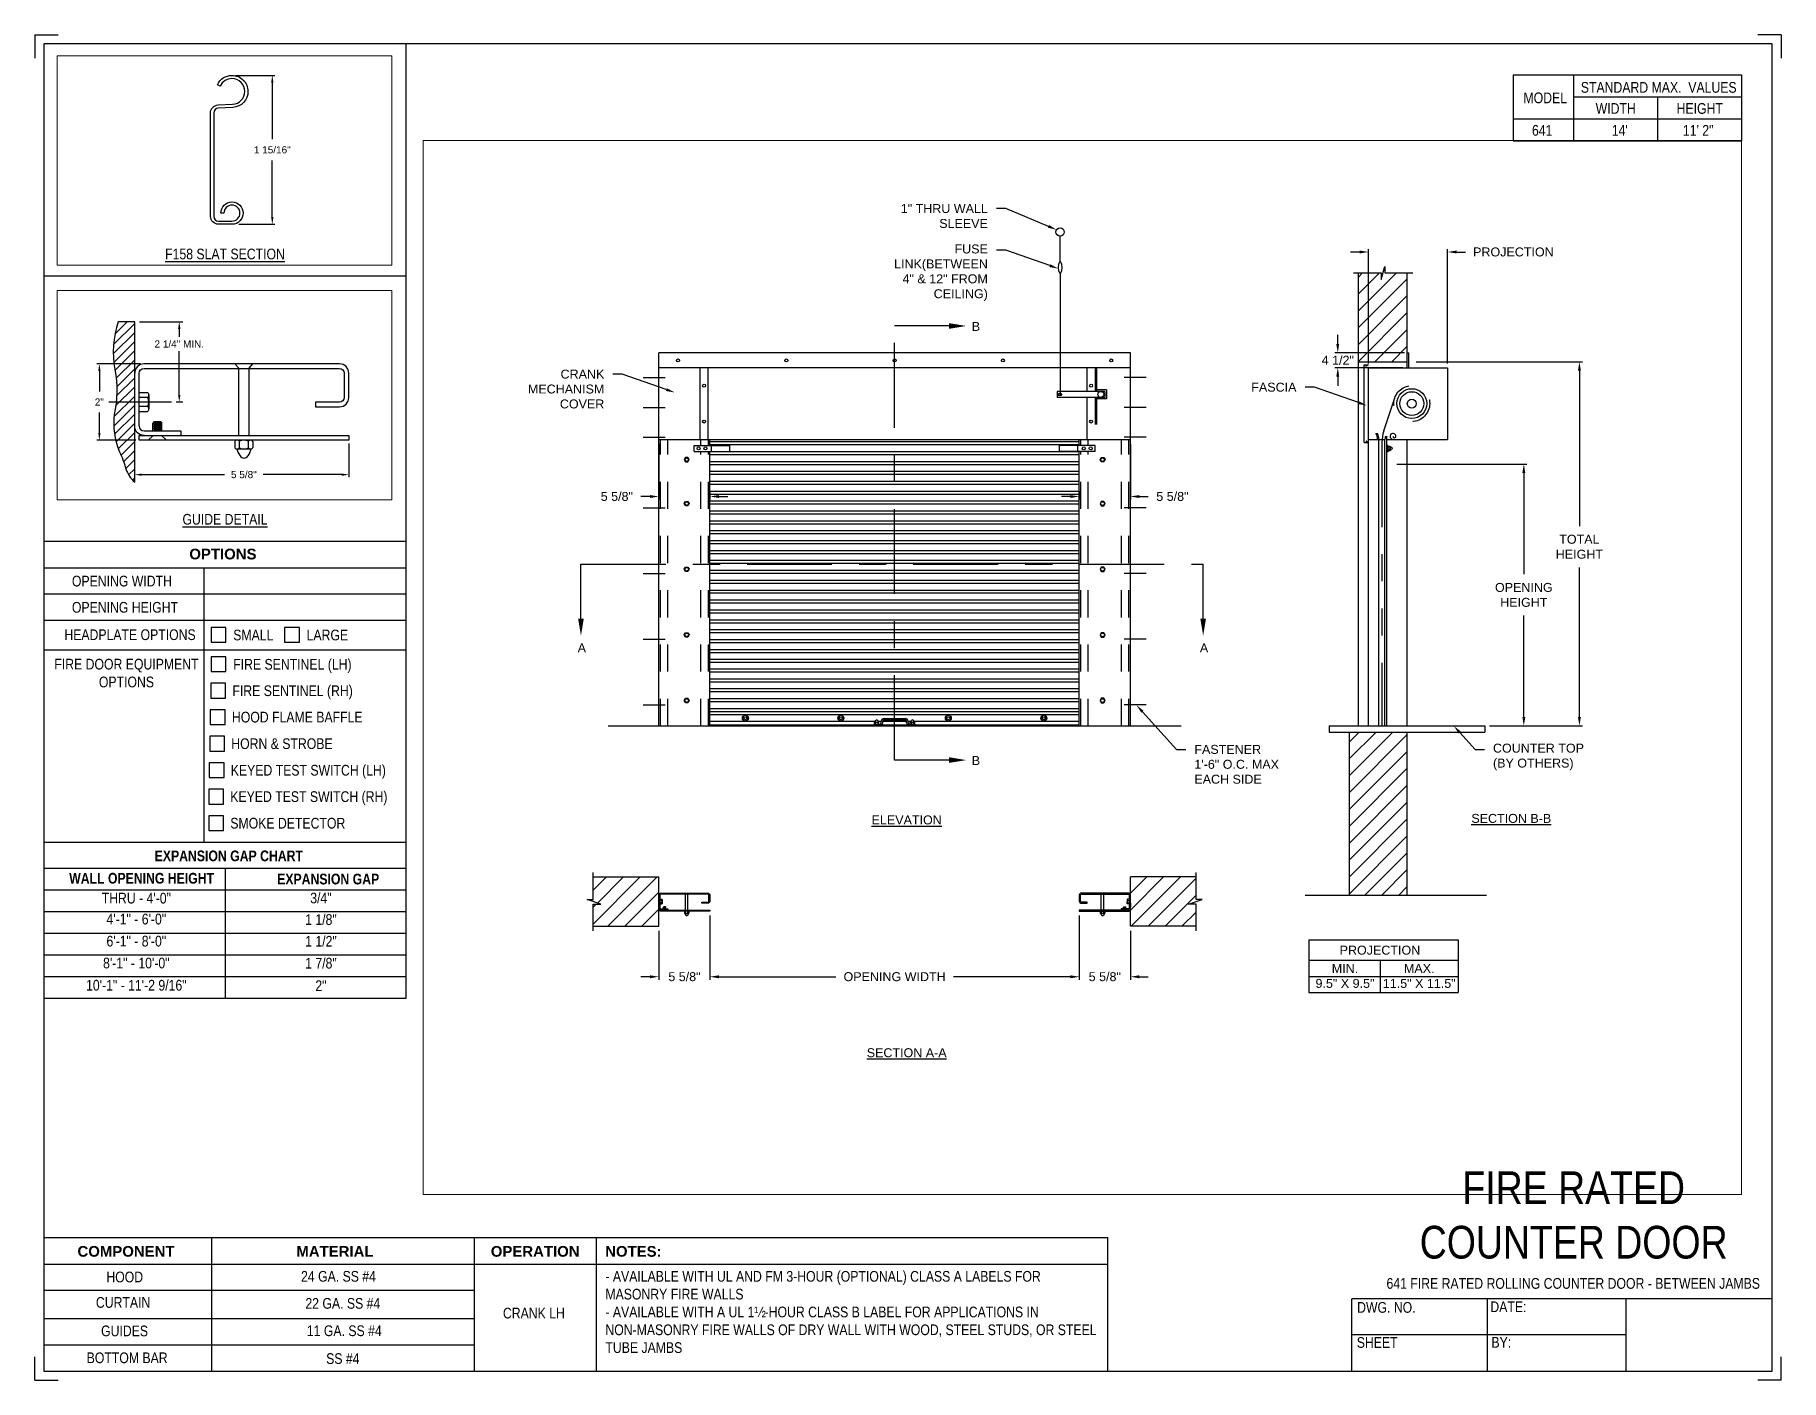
# Paper-space layout '641 CRANK LH' of a CAD drawing. Header units: inches. Extents: x 0.1 to 10.9, y 0.1 to 8.4.
# The model-space entities are those that its viewports show. They can reach past a viewport. Long polylines and large blocks are cut down to what shows.
import ezdxf
from ezdxf import colors
from ezdxf.entities.mleader import LeaderData, LeaderLine
from ezdxf.enums import TextEntityAlignment as Align
from ezdxf.math import Vec2, Vec3

# ---------------------------------------------------------------- set-up
doc = ezdxf.new("R2010")
doc.units = ezdxf.units.IN
doc.header["$LTSCALE"] = 0.25
doc.header["$MEASUREMENT"] = 0
for name, pattern in [('CENTER', [2, 1.25, -0.25, 0.25, -0.25]), ('CENTER2', [1.125, 0.75, -0.125, 0.125, -0.125]), ('HIDDEN', [0.375, 0.25, -0.125]), ('HIDDEN2', [0.1875, 0.125, -0.0625]), ('PHANTOM', [2.5, 1.25, -0.25, 0.25, -0.25, 0.25, -0.25])]:
    doc.linetypes.add(name, pattern=pattern)
for name, color, linetype in [('ANNOTATIONS', 1, 'Continuous'), ('CRANK - LH', 7, 'Continuous'), ('DETAILS', 4, 'Continuous'), ('SECTION CUTS', 6, 'CENTER'), ('TITLE BLOCK', 7, 'Continuous')]:
    doc.layers.add(name, color=color, linetype=linetype)
doc.styles.add('ARIAL', font='arial.ttf', dxfattribs={"height": 0.09375})
doc.styles.add('CADdetails-DIMENSIONS', font='ARIALN.TTF', dxfattribs={"height": 2.38})
doc.styles.get("Standard").update_dxf_attribs({"font": 'romans.shx'})
doc.dimstyles.new('STANDARD$0', dxfattribs={"dimtxt": 0.09375, "dimasz": 0.09375, "dimexe": 0.03125, "dimexo": 0.046875, "dimgap": 0.09, "dimtad": 0, "dimtih": 1, "dimtoh": 1, "dimdec": 4, "dimzin": 0, "dimdsep": 46, "dimtxsty": 'ARIAL', "dimcen": 0.09, "dimadec": 0, "dimazin": 0, "dimtfac": 1, "dimtdec": 4, "dimtofl": 0, "dimtmove": 0, "dimatfit": 1, "dimfxl": 1, "dimtolj": 1, "dimtzin": 0, "dimarcsym": 0})
pattern_1 = [(45, (21.99535, -17.34099), (-0.08838835, 0.08838835), [])]

psp = doc.layouts.new('641 CRANK LH')

# ---------------------------------------------------------------- texts
at = {"layer": 'TITLE BLOCK', "style": 'CADdetails-DIMENSIONS'}
for s, height, p in [('THRU - 4\'-0"', 0.06641, (0.697, 3.01)), ('3/4"', 0.0664, (1.844, 3.011)), ('4\'-1" - 6\'-0"', 0.06641, (0.697, 2.88)), ('1 1/8"', 0.0664, (1.844, 2.877)), ('6\'-1" - 8\'-0"', 0.06641, (0.697, 2.743)), ('1 1/2"', 0.0664, (1.844, 2.742)), ('8\'-1" - 10\'-0"', 0.06641, (0.697, 2.607)), ('1 7/8"', 0.0664, (1.844, 2.606)), ('10\'-1" - 11\'-2 9/16"', 0.06641, (0.697, 2.469)), ('2"', 0.0664, (1.844, 2.466))]:
    psp.add_text(s, height=height, dxfattribs=at).set_placement(p, align=Align.BOTTOM_CENTER)
at = {"layer": 'TITLE BLOCK', "attachment_point": 2, "style": 'CADdetails-DIMENSIONS'}
for s, width, insert, char_height in [('MODEL', 0.28815, (9.45, 8.068), 0.0664), ('STANDARD MAX.  VALUES', 1.75949, (10.155, 8.133), 0.06641), ('WIDTH', 0.42908, (9.888, 8.002), 0.0664), ('HEIGHT', 0.42908, (10.41, 8.002), 0.0664), ('\\pxqc;641', 0.29952, (9.431, 7.866), 0.0664)]:
    psp.add_mtext_dynamic_manual_height_columns(s, width=width, gutter_width=1.363, heights=[0], dxfattribs=dict(at, insert=insert, char_height=char_height))
at = {"layer": 'TITLE BLOCK', "style": 'CADdetails-DIMENSIONS'}
for s, insert, char_height, width, attachment_point in [("14'", (9.913, 7.866), 0.0664, 1.75949, 2), ('11\' 2"', (10.4, 7.866), 0.0664, 1.75949, 2), ('{\\LF158 SLAT SECTION}', (1.248, 7.098), 0.06641, 1.75949, 2), ('{\\LGUIDE DETAIL}', (1.248, 5.45), 0.06641, 1.75949, 2), ('{\\fArial|b1|i0|c0|p34;OPTIONS}', (1.235, 5.234), 0.06641, 1.75949, 2), ('OPENING WIDTH', (0.297, 5.066), 0.06641, 1.30693, 1), ('OPENING HEIGHT', (0.297, 4.903), 0.06641, 1.30693, 1), ('HEADPLATE OPTIONS', (0.25, 4.733), 0.06641, 0.86513, 1), ('SMALL', (1.299, 4.731), 0.0664, 1.23928, 1), ('LARGE', (1.755, 4.731), 0.0664, 1.23928, 1), ('\\pxqc;FIRE DOOR EQUIPMENT\\POPTIONS', (-0.13, 4.55), 0.06641, 1.53133, 1), ('FIRE SENTINEL (LH)', (1.299, 4.549), 0.06641, 1.23928, 1), ('FIRE SENTINEL (RH)', (1.294, 4.385), 0.06641, 1.53035, 1), ('HOOD FLAME BAFFLE', (1.291, 4.221), 0.06641, 1.53035, 1), ('HORN & STROBE', (1.287, 4.056), 0.06641, 1.53035, 1), ('KEYED TEST SWITCH (LH)', (1.284, 3.891), 0.06641, 1.53035, 1), ('KEYED TEST SWITCH (RH)', (1.281, 3.727), 0.06641, 1.53035, 1), ('SMOKE DETECTOR', (1.281, 3.562), 0.06641, 1.53035, 1), ('{\\fArial Narrow|b1|i0|c0|p34;EXPANSION GAP CHART}', (0.811, 3.359), 0.06641, 1.0415, 1), ('{\\fArial Narrow|b1|i0|c0|p34;WALL OPENING HEIGHT}', (0.73, 3.22), 0.06641, 1.02708, 2), ('{\\fArial Narrow|b1|i0|c0|p34;EXPANSION GAP}', (1.572, 3.215), 0.06641, 0.62878, 1), ('\\A1;\\pxqc;FIRE RATED COUNTER DOOR', (10.642, 1.366), 0.20312, 2.03069, 3), ('{\\fArial|b1|i0|c0|p34;COMPONENT}', (0.633, 0.902), 0.06641, 1.75949, 2), ('{\\fArial|b1|i0|c0|p34;MATERIAL}', (1.931, 0.902), 0.06641, 1.75949, 2), ('{\\fArial|b1|i0|c0|p34;OPERATION}', (3.175, 0.902), 0.06641, 1.75949, 2), ('{\\fArial|b1|i0|c0|p34;NOTES:}', (3.785, 0.902), 0.06641, 1.75949, 2), ('HOOD', (0.625, 0.743), 0.0664, 1.75949, 2), ('24 GA. SS #4', (1.953, 0.747), 0.06641, 1.75949, 2), ('\\pxql,t2;- AVAILABLE WITH UL AND FM 3-HOUR (OPTIONAL) CLASS A LABELS FOR MASONRY FIRE WALLS\\P- AVAILABLE WITH A UL 1½-HOUR CLASS B LABEL FOR APPLICATIONS IN NON-MASONRY FIRE WALLS OF DRY WALL WITH WOOD, STEEL STUDS, OR STEEL TUBE JAMBS', (5.141, 0.747), 0.066406, 3.0597, 2), ('641 FIRE RATED ROLLING COUNTER DOOR - BETWEEN JAMBS', (9.624, 0.703), 0.06641, 2.79915, 2), ('CURTAIN', (0.615, 0.585), 0.0664, 1.75949, 2), ('22 GA. SS #4', (1.98, 0.579), 0.06641, 1.75949, 2), ('DWG. NO.', (8.463, 0.554), 0.0664, 1.75949, 2), ('DATE:', (9.221, 0.558), 0.0664, 1.75949, 2), ('\\P\\PCRANK LH', (3.167, 0.74), 0.0664, 1.75949, 2), ('GUIDES', (0.624, 0.408), 0.0664, 1.75949, 2), ('11 GA. SS #4', (1.989, 0.409), 0.06641, 1.75949, 2), ('SHEET', (8.406, 0.336), 0.0664, 1.75949, 2), ('BY:', (9.177, 0.337), 0.0664, 1.75949, 2), ('BOTTOM BAR', (0.64, 0.241), 0.0664, 1.75949, 2), ('SS #4', (1.98, 0.236), 0.0664, 1.75949, 2)]:
    psp.add_mtext(s, dxfattribs=dict(at, insert=insert, char_height=char_height, width=width, attachment_point=attachment_point))

msp = doc.modelspace()

# ---------------------------------------------------------------- texts
at = {"layer": 'ANNOTATIONS', "insert": (171.58719, 255.91044), "char_height": 0.09375, "attachment_point": 5, "style": 'ARIAL'}
msp.add_mtext('2 1/4" MIN.', dxfattribs=at)
at = {"layer": 'ANNOTATIONS', "char_height": 0.09375, "attachment_point": 2, "style": 'ARIAL'}
for s, insert, width in [('{\\LELEVATION}', (179.55534, 239.18997), 3.0834986), ('{\\LSECTION B-B}', (185.88675, 239.20594), 1.3823677), ('{\\LSECTION A-A}', (179.55534, 236.75214), 1.3823677)]:
    msp.add_mtext(s, dxfattribs=dict(at, insert=insert, width=width))
for s, width, insert in [('PROJECTION ', 1.7594917, (184.51128, 237.82635)), ('MIN.\\P9.5" X 9.5" ', 0.6711642, (184.14525, 237.63436)), ('MAX.\\P11.5" X 11.5"', 0.7869326, (184.9229, 237.63436))]:
    msp.add_mtext_dynamic_manual_height_columns(s, width=width, gutter_width=1.36268, heights=[0], dxfattribs=dict(at, insert=insert))
at = {"layer": 'SECTION CUTS', "style": 'ARIAL'}
for s, p in [('B', (180.23703, 244.26378)), ('A', (176.10971, 240.89816)), ('A', (182.62566, 240.89816)), ('B', (180.23703, 239.71806))]:
    msp.add_text(s, height=0.09375, dxfattribs=at).set_placement(p)

# ---------------------------------------------------------------- blocks, each defined once
blk = doc.blocks.new('*D5')
at = {"layer": 'ANNOTATIONS', "color": 0, "lineweight": -2, "transparency": 16777216}
for p, q in [((173.814, 254.602), (173.814, 254.163)), ((171.001, 254.141), (171.001, 254.226)), ((171.095, 254.195), (172.182, 254.195)), ((173.72, 254.195), (172.688, 254.195))]:
    blk.add_line(p, q, dxfattribs=at)
at = {"layer": 'ANNOTATIONS', "color": 0, "transparency": 16777216}
for points in [[(171.095, 254.21), (171.095, 254.179), (171.001, 254.195)], [(173.72, 254.21), (173.72, 254.179), (173.814, 254.195)]]:
    blk.add_solid(points, dxfattribs=at)
at = {"layer": 'defpoints', "color": 0, "transparency": 16777216}
for p in [(173.814, 254.649), (173.814, 254.195), (171.001, 254.095)]:
    blk.add_point(p, dxfattribs=at)
at = {"layer": 'ANNOTATIONS', "color": 0, "transparency": 16777216, "insert": (172.435, 254.195), "char_height": 0.0938, "attachment_point": 5, "style": 'ARIAL'}
blk.add_mtext('\\A1;5 5/8"', dxfattribs=at)
blk = doc.blocks.new('*D6')
at = {"layer": 'ANNOTATIONS', "color": 0, "lineweight": -2, "transparency": 16777216}
for p, q in [((171.077, 255.649), (170.506, 255.649)), ((170.537, 255.555), (170.537, 255.286)), ((170.537, 254.743), (170.537, 255.012)), ((171.017, 254.649), (170.506, 254.649))]:
    blk.add_line(p, q, dxfattribs=at)
at = {"layer": 'ANNOTATIONS', "color": 0, "transparency": 16777216}
for points in [[(170.522, 255.555), (170.553, 255.555), (170.537, 255.649)], [(170.522, 254.743), (170.553, 254.743), (170.537, 254.649)]]:
    blk.add_solid(points, dxfattribs=at)
at = {"layer": 'defpoints', "color": 0, "transparency": 16777216}
for p in [(170.537, 255.649), (171.124, 255.649), (171.064, 254.649)]:
    blk.add_point(p, dxfattribs=at)
at = {"layer": 'ANNOTATIONS', "color": 0, "transparency": 16777216, "insert": (170.537, 255.149), "char_height": 0.0938, "attachment_point": 5, "style": 'ARIAL'}
blk.add_mtext('\\A1;2"', dxfattribs=at)
blk = doc.blocks.new('*D47')
at = {"layer": 'ANNOTATIONS', "color": 0, "lineweight": -2, "transparency": 16777216}
for p, q in [((181.898, 243.079), (181.898, 242.498)), ((181.269, 242.53), (181.176, 242.53)), ((181.363, 242.587), (181.363, 242.498)), ((181.992, 242.53), (182.085, 242.53))]:
    blk.add_line(p, q, dxfattribs=at)
at = {"layer": 'ANNOTATIONS', "color": 0, "transparency": 16777216}
for points in [[(181.269, 242.545), (181.269, 242.514), (181.363, 242.53)], [(181.992, 242.545), (181.992, 242.514), (181.898, 242.53)]]:
    blk.add_solid(points, dxfattribs=at)
at = {"layer": 'defpoints', "color": 0, "transparency": 16777216}
for p in [(181.898, 243.126), (181.363, 242.634), (181.898, 242.53)]:
    blk.add_point(p, dxfattribs=at)
at = {"layer": 'ANNOTATIONS', "color": 0, "transparency": 16777216, "insert": (182.338, 242.53), "char_height": 0.0938, "attachment_point": 5, "style": 'ARIAL'}
blk.add_mtext('\\A1;5 5/8"', dxfattribs=at)
blk = doc.blocks.new('*D48')
at = {"layer": 'ANNOTATIONS', "color": 0, "lineweight": -2, "transparency": 16777216}
for p, q in [((176.96, 243.081), (176.96, 242.498)), ((176.867, 242.53), (176.773, 242.53)), ((177.495, 242.588), (177.495, 242.498)), ((177.589, 242.53), (177.682, 242.53))]:
    blk.add_line(p, q, dxfattribs=at)
at = {"layer": 'ANNOTATIONS', "color": 0, "transparency": 16777216}
for points in [[(176.867, 242.545), (176.867, 242.514), (176.96, 242.53)], [(177.589, 242.545), (177.589, 242.514), (177.495, 242.53)]]:
    blk.add_solid(points, dxfattribs=at)
at = {"layer": 'defpoints', "color": 0, "transparency": 16777216}
for p in [(176.96, 243.128), (176.96, 242.53), (177.495, 242.635)]:
    blk.add_point(p, dxfattribs=at)
at = {"layer": 'ANNOTATIONS', "color": 0, "transparency": 16777216, "insert": (176.52, 242.53), "char_height": 0.0938, "attachment_point": 5, "style": 'ARIAL'}
blk.add_mtext('\\A1;5 5/8"', dxfattribs=at)
blk = doc.blocks.new('*D40')
at = {"layer": 'ANNOTATIONS', "color": 0, "lineweight": -2, "transparency": 16777216}
for p, q in [((184.298, 245.09), (184.204, 245.09)), ((184.392, 243.924), (184.392, 245.121)), ((185.22, 243.924), (185.22, 245.121)), ((185.314, 245.09), (185.407, 245.09))]:
    blk.add_line(p, q, dxfattribs=at)
at = {"layer": 'ANNOTATIONS', "color": 0, "transparency": 16777216}
for points in [[(184.298, 245.106), (184.298, 245.075), (184.392, 245.09)], [(185.314, 245.106), (185.314, 245.075), (185.22, 245.09)]]:
    blk.add_solid(points, dxfattribs=at)
at = {"layer": 'defpoints', "color": 0, "transparency": 16777216}
for p in [(185.22, 245.09), (184.392, 243.878), (185.22, 243.878)]:
    blk.add_point(p, dxfattribs=at)
at = {"layer": 'ANNOTATIONS', "color": 0, "transparency": 16777216, "insert": (185.909, 245.09), "char_height": 0.09375, "width": 0.03196, "attachment_point": 5, "style": 'ARIAL'}
blk.add_mtext('\\A1;PROJECTION', dxfattribs=at)
blk = doc.blocks.new('*D41')
at = {"layer": 'ANNOTATIONS', "color": 0, "lineweight": -2, "transparency": 16777216}
for p, q in [((184.07, 244.128), (184.07, 244.221)), ((184.767, 244.034), (184.038, 244.034)), ((184.751, 243.878), (184.038, 243.878)), ((184.07, 243.784), (184.07, 243.69))]:
    blk.add_line(p, q, dxfattribs=at)
at = {"layer": 'ANNOTATIONS', "color": 0, "transparency": 16777216}
for points in [[(184.054, 244.128), (184.085, 244.128), (184.07, 244.034)], [(184.054, 243.784), (184.085, 243.784), (184.07, 243.878)]]:
    blk.add_solid(points, dxfattribs=at)
at = {"layer": 'defpoints', "color": 0, "transparency": 16777216}
for p in [(184.07, 244.034), (184.813, 244.034), (184.798, 243.878)]:
    blk.add_point(p, dxfattribs=at)
at = {"layer": 'ANNOTATIONS', "color": 0, "transparency": 16777216, "insert": (184.07, 243.956), "char_height": 0.0938, "attachment_point": 5, "style": 'ARIAL'}
blk.add_mtext('\\A1;4 1/2"', dxfattribs=at)
blk = doc.blocks.new('*D45')
at = {"layer": 'ANNOTATIONS', "color": 0, "lineweight": -2, "transparency": 16777216}
for p, q in [((177.495, 238.141), (177.495, 237.469)), ((176.96, 237.983), (176.96, 237.469)), ((176.867, 237.501), (176.773, 237.501)), ((177.589, 237.501), (177.682, 237.501))]:
    blk.add_line(p, q, dxfattribs=at)
at = {"layer": 'ANNOTATIONS', "color": 0, "transparency": 16777216}
for points in [[(176.867, 237.516), (176.867, 237.485), (176.96, 237.501)], [(177.589, 237.516), (177.589, 237.485), (177.495, 237.501)]]:
    blk.add_solid(points, dxfattribs=at)
at = {"layer": 'defpoints', "color": 0, "transparency": 16777216}
for p in [(177.495, 238.187), (176.96, 238.03), (177.495, 237.501)]:
    blk.add_point(p, dxfattribs=at)
at = {"layer": 'ANNOTATIONS', "color": 0, "transparency": 16777216, "insert": (177.228, 237.501), "char_height": 0.0938, "attachment_point": 5, "style": 'ARIAL'}
blk.add_mtext('\\A1;5 5/8"', dxfattribs=at)
blk = doc.blocks.new('*D46')
at = {"layer": 'ANNOTATIONS', "color": 0, "lineweight": -2, "transparency": 16777216}
for p, q in [((181.363, 238.141), (181.363, 237.469)), ((181.898, 237.983), (181.898, 237.469)), ((181.269, 237.501), (181.176, 237.501)), ((181.992, 237.501), (182.085, 237.501))]:
    blk.add_line(p, q, dxfattribs=at)
at = {"layer": 'ANNOTATIONS', "color": 0, "transparency": 16777216}
for points in [[(181.269, 237.516), (181.269, 237.485), (181.363, 237.501)], [(181.992, 237.516), (181.992, 237.485), (181.898, 237.501)]]:
    blk.add_solid(points, dxfattribs=at)
at = {"layer": 'defpoints', "color": 0, "transparency": 16777216}
for p in [(181.363, 238.187), (181.898, 238.03), (181.363, 237.501)]:
    blk.add_point(p, dxfattribs=at)
at = {"layer": 'ANNOTATIONS', "color": 0, "transparency": 16777216, "insert": (181.63, 237.501), "char_height": 0.0938, "attachment_point": 5, "style": 'ARIAL'}
blk.add_mtext('\\A1;5 5/8"', dxfattribs=at)
blk = doc.blocks.new('*D43')
at = {"layer": 'ANNOTATIONS', "color": 0, "lineweight": -2, "transparency": 16777216}
for p, q in [((184.689, 242.87), (186.049, 242.87)), ((186.018, 242.777), (186.018, 241.716)), ((186.018, 240.221), (186.018, 241.282)), ((185.657, 240.128), (186.049, 240.128))]:
    blk.add_line(p, q, dxfattribs=at)
at = {"layer": 'ANNOTATIONS', "color": 0, "transparency": 16777216}
for points in [[(186.003, 242.777), (186.034, 242.777), (186.018, 242.87)], [(186.003, 240.221), (186.034, 240.221), (186.018, 240.128)]]:
    blk.add_solid(points, dxfattribs=at)
at = {"layer": 'defpoints', "color": 0, "transparency": 16777216}
for p in [(184.642, 242.87), (186.018, 242.87), (185.61, 240.128)]:
    blk.add_point(p, dxfattribs=at)
at = {"layer": 'ANNOTATIONS', "color": 0, "transparency": 16777216, "insert": (186.018, 241.499), "char_height": 0.09375, "attachment_point": 5, "style": 'ARIAL'}
blk.add_mtext('\\A1;OPENING \\PHEIGHT', dxfattribs=at)
blk = doc.blocks.new('*D44')
at = {"layer": 'ANNOTATIONS', "color": 0, "lineweight": -2, "transparency": 16777216}
for p, q in [((184.892, 243.94), (186.632, 243.94)), ((186.6, 243.846), (186.6, 242.22)), ((186.6, 240.221), (186.6, 241.785)), ((185.657, 240.128), (186.632, 240.128))]:
    blk.add_line(p, q, dxfattribs=at)
at = {"layer": 'ANNOTATIONS', "color": 0, "transparency": 16777216}
for points in [[(186.585, 243.846), (186.616, 243.846), (186.6, 243.94)], [(186.585, 240.221), (186.616, 240.221), (186.6, 240.128)]]:
    blk.add_solid(points, dxfattribs=at)
at = {"layer": 'defpoints', "color": 0, "transparency": 16777216}
for p in [(184.845, 243.94), (185.61, 240.128), (186.6, 240.128)]:
    blk.add_point(p, dxfattribs=at)
at = {"layer": 'ANNOTATIONS', "color": 0, "transparency": 16777216, "insert": (186.6, 242.003), "char_height": 0.0938, "attachment_point": 5, "style": 'ARIAL'}
blk.add_mtext('\\A1;TOTAL\\PHEIGHT', dxfattribs=at)
blk = doc.blocks.new('*D42')
at = {"layer": 'ANNOTATIONS', "color": 0, "lineweight": -2, "transparency": 16777216}
for p, q in [((177.495, 238.094), (177.495, 237.469)), ((181.363, 238.094), (181.363, 237.469)), ((177.589, 237.501), (178.813, 237.501)), ((181.269, 237.501), (180.045, 237.501))]:
    blk.add_line(p, q, dxfattribs=at)
at = {"layer": 'ANNOTATIONS', "color": 0, "transparency": 16777216}
for points in [[(177.589, 237.516), (177.589, 237.485), (177.495, 237.501)], [(181.269, 237.516), (181.269, 237.485), (181.363, 237.501)]]:
    blk.add_solid(points, dxfattribs=at)
at = {"layer": 'defpoints', "color": 0, "transparency": 16777216}
for p in [(177.495, 238.141), (181.363, 238.141), (181.363, 237.501)]:
    blk.add_point(p, dxfattribs=at)
at = {"layer": 'ANNOTATIONS', "color": 0, "transparency": 16777216, "insert": (179.429, 237.501), "char_height": 0.09375, "attachment_point": 5, "style": 'ARIAL'}
blk.add_mtext('\\A1;OPENING WIDTH', dxfattribs=at)
blk = doc.blocks.new('*D75')
at = {"layer": 'ANNOTATIONS', "color": 0, "lineweight": -2, "transparency": 16777216}
for p, q in [((172.467, 259.037), (172.981, 259.037)), ((172.949, 258.943), (172.949, 258.198)), ((172.949, 257.176), (172.949, 257.921)), ((172.509, 257.082), (172.981, 257.082))]:
    blk.add_line(p, q, dxfattribs=at)
at = {"layer": 'ANNOTATIONS', "color": 0, "transparency": 16777216}
for points in [[(172.934, 258.943), (172.965, 258.943), (172.949, 259.037)], [(172.934, 257.176), (172.965, 257.176), (172.949, 257.082)]]:
    blk.add_solid(points, dxfattribs=at)
at = {"layer": 'defpoints', "color": 0, "transparency": 16777216}
for p in [(172.42, 259.037), (172.462, 257.082), (172.949, 257.082)]:
    blk.add_point(p, dxfattribs=at)
at = {"layer": 'ANNOTATIONS', "color": 0, "transparency": 16777216, "insert": (172.949, 258.059), "char_height": 0.09375, "attachment_point": 5, "style": 'ARIAL'}
blk.add_mtext('\\A1;1 15/16"', dxfattribs=at)

# ---------------------------------------------------------------- dimensions: what is measured, and where the dimension line sits
at = {"layer": 'ANNOTATIONS'}
for base, p1, p2, text, picture, middle in [((172.94944, 257.08201), (172.41987, 259.03682), (172.46204, 257.08201), '1 15/16"', '*D75', (172.94944, 258.05942)), ((170.53744, 255.64918), (171.06356, 254.64918), (171.12356, 255.64918), '2"', '*D6', (170.53744, 255.14918)), ((184.06955, 244.03381), (184.79776, 243.87756), (184.81338, 244.03381), '4 1/2"', '*D41', (184.06955, 243.95569)), ((186.60032, 240.12756), (184.84463, 243.94006), (185.61026, 240.12756), 'TOTAL\\PHEIGHT', '*D44', (186.60032, 242.00256))]:
    dim = msp.add_linear_dim(base=base, p1=p1, p2=p2, angle=90, text=text, dimstyle='STANDARD$0', dxfattribs=at)
    dim.commit()
    dim.dimension.update_dxf_attribs({"geometry": picture, "text_midpoint": middle, "dimtype": 160})
for base, p1, p2, text, picture, middle in [((173.81356, 254.19458), (171.00106, 254.09458), (173.81356, 254.64918), '5 5/8"', '*D5', (172.43461, 254.19458)), ((185.21994, 245.09016), (184.39151, 243.87756), (185.21994, 243.87756), 'PROJECTION', '*D40', (185.90905, 245.09016)), ((176.96026, 242.52963), (177.49492, 242.63455), (176.96026, 243.12756), '5 5/8"', '*D48', (176.51965, 242.52963)), ((181.89776, 242.52963), (181.3631, 242.63437), (181.89776, 243.12556), '5 5/8"', '*D47', (182.33836, 242.52963))]:
    dim = msp.add_linear_dim(base=base, p1=p1, p2=p2, text=text, dimstyle='STANDARD$0', dxfattribs=at)
    dim.commit()
    dim.dimension.update_dxf_attribs({"geometry": picture, "text_midpoint": middle, "dimtype": 160})
dim = msp.add_linear_dim(base=(186.0182, 242.87037), p1=(185.61026, 240.12756), p2=(184.64182, 242.87037), angle=90, text='OPENING \\PHEIGHT', dimstyle='STANDARD$0', dxfattribs=at)
dim.commit()
dim.dimension.update_dxf_attribs({"geometry": '*D43', "text_midpoint": (186.0182, 241.49896)})
for base, p1, p2, text, picture, middle in [((177.49492, 237.50052), (176.96026, 238.03019), (177.49492, 238.18749), '5 5/8"', '*D45', (177.22759, 237.50052)), ((181.3631, 237.50052), (177.49492, 238.14061), (181.3631, 238.14061), 'OPENING WIDTH', '*D42', (179.42901, 237.50052)), ((181.3631, 237.50052), (181.89776, 238.03019), (181.3631, 238.18749), '5 5/8"', '*D46', (181.63043, 237.50052))]:
    dim = msp.add_linear_dim(base=base, p1=p1, p2=p2, text=text, dimstyle='STANDARD$0', dxfattribs=at)
    dim.commit()
    dim.dimension.update_dxf_attribs({"geometry": picture, "text_midpoint": middle})

# ---------------------------------------------------------------- hatches: boundary and pattern name
at = {"layer": 'CRANK - LH'}
h = msp.add_hatch(dxfattribs=at)
h.set_pattern_fill('ANSI31', color=256, style=0)
h.set_pattern_definition(pattern_1)
h.paths.add_polyline_path([(176.96026, 238.54581), (176.27276, 238.54581), (176.27276, 238.30861), (176.20865, 238.30861), (176.35072, 238.26171), (176.27276, 238.26171), (176.27276, 238.03019), (176.96026, 238.03019)])
h.paths.add_polyline_path([(182.58526, 238.26171), (182.50729, 238.26171), (182.64936, 238.30861), (182.58526, 238.30861), (182.58526, 238.54581), (181.89776, 238.54581), (181.89776, 238.03019), (182.58526, 238.03019)])
h.paths.add_polyline_path([(193.23756, 238.47139), (193.93506, 238.47139), (193.93506, 238.66458), (193.23756, 238.66458)], flags=9)
h.paths.add_polyline_path([(202.25173, 245.48487), (202.38596, 245.48487), (202.38596, 245.6255), (202.25173, 245.6255)], flags=9)
h.paths.add_polyline_path([(204.64016, 242.11924), (204.77478, 242.11924), (204.77478, 242.25987), (204.64016, 242.25987)], flags=9)
h.paths.add_polyline_path([(198.12421, 242.11924), (198.25882, 242.11924), (198.25882, 242.25987), (198.12421, 242.25987)], flags=9)
h.paths.add_polyline_path([(202.25173, 240.93915), (202.38596, 240.93915), (202.38596, 241.07977), (202.25173, 241.07977)], flags=9)
h.paths.add_polyline_path([(201.1058, 238.01477), (201.98971, 238.01477), (201.98971, 238.20796), (201.1058, 238.20796)], flags=9)
h.paths.add_polyline_path([(201.1599, 240.45259), (201.94187, 240.45259), (201.94187, 240.64578), (201.1599, 240.64578)], flags=9)
h.paths.add_polyline_path([(207.44079, 240.46856), (208.32451, 240.46856), (208.32451, 240.66175), (207.44079, 240.66175)], flags=9)
at = {"layer": 'CRANK - LH', "linetype": 'Continuous'}
h = msp.add_hatch(dxfattribs=at)
h.set_pattern_fill('ANSI31', color=256, style=0)
h.set_pattern_definition(pattern_1)
h.paths.add_polyline_path([(184.79776, 244.87209), (184.56126, 244.87209), (184.56126, 244.93674), (184.52285, 244.80339), (184.52285, 244.87209), (184.28213, 244.87209), (184.28213, 243.94006), (184.79776, 243.94006)])
h = msp.add_hatch(dxfattribs=at)
h.set_pattern_fill('ANSI31', color=256, style=0)
h.set_pattern_definition(pattern_1)
h.paths.add_polyline_path([(184.79776, 240.06356), (184.18838, 240.06356), (184.18838, 238.35648), (184.79776, 238.35648)])
at = {"layer": 'DETAILS', "linetype": 'Continuous'}
h = msp.add_hatch(dxfattribs=at)
h.set_pattern_fill('ANSI31', color=256, scale=0.675, angle=270, style=0)
h.set_pattern_definition([(225, (188.65138, 248.05802), (-0.05966213, 0.05966213), [])])
h.paths.add_polyline_path([(170.79651, 254.50548, -0.05425301), (170.88297, 254.26996, 0.10706088), (171.00106, 254.09458), (171.00106, 256.20378), (170.78609, 256.20378, 0.13560133), (170.74187, 255.57597, -0.10042856), (170.73069, 254.98348, 0.12093146)])

# ---------------------------------------------------------------- linework, layer by layer
at = {"layer": 'ANNOTATIONS', "linetype": 'Continuous'}
for p, q in [((171.06356, 256.20378), (171.63406, 256.20378)), ((171.58719, 255.24293), (171.58719, 255.81669)), ((171.54686, 255.14918), (171.63406, 255.14918))]:
    msp.add_line(p, q, dxfattribs=at)
at = {"layer": 'ANNOTATIONS'}
for p, q in [((171.58719, 256.11003), (171.58719, 256.00419)), ((177.49492, 238.14061), (177.49492, 237.46927)), ((181.3631, 238.14061), (181.3631, 237.46927)), ((183.76507, 237.88578), (183.76507, 237.33441)), ((183.76507, 237.88578), (185.33018, 237.88578)), ((185.33018, 237.88578), (185.33018, 237.33441)), ((183.76507, 237.67431), (185.33018, 237.67431)), ((184.51544, 237.67431), (184.51544, 237.33441)), ((183.76507, 237.50436), (185.33018, 237.50436)), ((183.76507, 237.33441), (185.33018, 237.33441))]:
    msp.add_line(p, q, dxfattribs=at)
at = {"layer": 'ANNOTATIONS', "linetype": 'CENTER', "ltscale": 0.8}
msp.add_line((170.65962, 255.14918), (171.48436, 255.14918), dxfattribs=at)
at = {"layer": 'ANNOTATIONS'}
for points in [[(171.57156, 256.11003), (171.60281, 256.11003), (171.58719, 256.20378)], [(177.58867, 237.51614), (177.58867, 237.48489), (177.49492, 237.50052)], [(181.26935, 237.51614), (181.26935, 237.48489), (181.3631, 237.50052)]]:
    msp.add_solid(points, dxfattribs=at)
at = {"layer": 'ANNOTATIONS', "linetype": 'Continuous'}
msp.add_solid([(171.57156, 255.24293), (171.60281, 255.24293), (171.58719, 255.14918)], dxfattribs=at)
at = {"layer": 'CRANK - LH', "linetype": 'Continuous'}
for p, q in [((181.16234, 244.98524), (181.16234, 245.256)), ((181.16234, 244.87074), (181.16234, 243.58296)), ((184.23574, 244.87209), (184.52285, 244.87209)), ((184.28213, 244.87209), (184.28213, 240.12756)), ((184.52285, 244.80339), (184.56126, 244.93674)), ((184.52285, 244.87209), (184.52285, 244.80339)), ((184.56126, 244.93674), (184.56126, 244.87209)), ((184.56126, 244.87209), (184.85645, 244.87209)), ((184.79776, 243.87756), (184.79776, 244.87209)), ((176.96026, 240.12756), (176.96026, 244.03381)), ((181.89776, 244.03381), (176.96026, 244.03381)), ((181.89776, 240.12756), (181.89776, 244.03381)), ((184.28213, 243.94006), (184.79776, 243.94006)), ((184.79776, 244.03381), (184.81338, 244.03381)), ((184.81338, 243.87756), (184.81338, 244.03381)), ((181.89776, 243.87756), (176.96026, 243.87756)), ((177.3919, 243.12756), (177.3919, 243.87756)), ((177.47588, 243.12756), (177.47588, 243.87756)), ((181.44513, 243.62983), (181.44513, 243.87756)), ((184.34492, 243.09631), (184.34492, 243.90881)), ((184.34492, 243.90881), (184.39151, 243.90881)), ((184.36457, 243.89326), (184.39151, 243.90881)), ((184.39151, 240.12756), (184.39151, 243.87756)), ((184.39151, 243.87756), (185.21994, 243.87756)), ((185.21994, 243.87756), (185.21994, 243.12756)), ((181.63201, 243.62983), (181.13109, 243.62983)), ((181.13109, 243.62983), (181.13109, 243.56733)), ((181.64763, 243.64546), (181.54474, 243.64546)), ((181.63201, 243.62983), (181.63201, 243.56733)), ((181.64763, 243.64546), (181.64763, 243.55171)), ((181.63201, 243.56733), (181.13109, 243.56733)), ((181.44513, 243.12756), (181.44513, 243.56733)), ((181.64763, 243.55171), (181.54474, 243.55171)), ((184.55176, 243.21664), (184.6671, 243.56196)), ((176.96026, 243.12756), (181.89776, 243.12756)), ((177.3289, 243.06506), (177.7039, 243.06506)), ((177.3289, 243.00256), (177.3289, 243.06506)), ((177.49492, 243.06506), (177.49492, 243.12756)), ((181.3631, 243.10136), (177.49492, 243.10136)), ((181.3631, 243.07011), (177.49492, 243.07011)), ((177.51054, 243.00256), (177.51054, 243.06506)), ((177.7039, 243.00256), (177.7039, 243.06506)), ((181.52911, 243.06506), (181.15411, 243.06506)), ((181.15411, 243.00256), (181.15411, 243.06506)), ((181.34747, 243.00256), (181.34747, 243.06506)), ((181.3631, 243.06506), (181.3631, 243.12756)), ((181.52911, 243.00256), (181.52911, 243.06506)), ((184.34492, 243.09631), (184.39151, 243.09631)), ((184.36457, 243.11186), (184.39151, 243.09631)), ((184.39151, 243.12756), (184.56369, 243.12756)), ((184.46994, 243.19006), (184.48557, 243.19006)), ((184.50119, 240.12756), (184.50119, 243.12756)), ((184.56369, 240.12756), (184.56369, 243.12756)), ((184.56766, 243.15881), (184.58329, 243.15881)), ((184.57932, 243.12756), (184.57932, 240.12756)), ((184.57932, 243.12756), (185.21994, 243.12756)), ((184.59494, 243.06506), (184.57932, 243.06506)), ((184.59494, 243.00256), (184.59494, 243.06506)), ((184.61478, 243.04553), (184.598, 243.04553)), ((184.61516, 243.02209), (184.59816, 243.02209)), ((184.59828, 243.05725), (184.61437, 243.05725)), ((184.61835, 243.05152), (184.61844, 243.01541)), ((184.62648, 243.01825), (184.63598, 243.02372)), ((184.627, 243.04908), (184.63599, 243.04389)), ((184.79776, 240.12756), (184.79776, 243.12756)), ((177.3289, 243.00256), (177.7039, 243.00256)), ((177.49492, 240.12756), (177.49492, 243.00256)), ((181.3631, 242.99775), (177.49492, 242.99775)), ((181.3631, 242.9665), (177.49492, 242.9665)), ((181.3631, 242.89413), (177.49492, 242.89413)), ((181.3631, 242.86288), (177.49492, 242.86288)), ((181.52911, 243.00256), (181.15411, 243.00256)), ((181.3631, 240.12756), (181.3631, 243.00256)), ((184.57932, 243.00256), (184.59494, 243.00256)), ((184.5979, 243.01037), (184.61519, 243.01037)), ((181.3631, 242.79052), (177.49492, 242.79052)), ((181.3631, 242.75927), (177.49492, 242.75927)), ((181.3631, 242.68691), (177.49492, 242.68691)), ((181.3631, 242.65566), (177.49492, 242.65566)), ((181.3631, 242.58329), (177.49492, 242.58329)), ((181.3631, 242.55204), (177.49492, 242.55204)), ((181.3631, 242.47968), (177.49492, 242.47968)), ((181.3631, 242.44843), (177.49492, 242.44843)), ((181.3631, 242.37606), (177.49492, 242.37606)), ((181.3631, 242.34481), (177.49492, 242.34481)), ((181.3631, 242.27245), (177.49492, 242.27245)), ((181.3631, 242.2412), (177.49492, 242.2412)), ((181.3631, 242.16883), (177.49492, 242.16883)), ((181.3631, 242.13758), (177.49492, 242.13758)), ((181.3631, 242.06522), (177.49492, 242.06522)), ((181.3631, 242.03397), (177.49492, 242.03397)), ((181.3631, 241.9616), (177.49492, 241.9616)), ((181.3631, 241.93035), (177.49492, 241.93035)), ((181.3631, 241.85799), (177.49492, 241.85799)), ((181.3631, 241.82674), (177.49492, 241.82674)), ((181.3631, 241.75437), (177.49492, 241.75437)), ((181.3631, 241.72312), (177.49492, 241.72312)), ((181.3631, 241.65076), (177.49492, 241.65076)), ((181.3631, 241.61951), (177.49492, 241.61951)), ((181.3631, 241.54715), (177.49492, 241.54715)), ((181.3631, 241.5159), (177.49492, 241.5159)), ((181.3631, 241.44353), (177.49492, 241.44353)), ((181.3631, 241.41228), (177.49492, 241.41228)), ((181.3631, 241.33992), (177.49492, 241.33992)), ((181.3631, 241.30867), (177.49492, 241.30867)), ((181.3631, 241.2363), (177.49492, 241.2363)), ((181.3631, 241.20505), (177.49492, 241.20505)), ((181.3631, 241.13269), (177.49492, 241.13269)), ((181.3631, 241.10144), (177.49492, 241.10144)), ((181.3631, 241.02907), (177.49492, 241.02907)), ((181.3631, 240.99782), (177.49492, 240.99782)), ((181.3631, 240.92546), (177.49492, 240.92546)), ((181.3631, 240.89421), (177.49492, 240.89421)), ((181.3631, 240.82184), (177.49492, 240.82184)), ((181.3631, 240.79059), (177.49492, 240.79059)), ((181.3631, 240.72137), (177.49492, 240.72137)), ((181.3631, 240.69012), (177.49492, 240.69012)), ((181.3631, 240.61776), (177.49492, 240.61776)), ((181.3631, 240.58651), (177.49492, 240.58651)), ((181.3631, 240.51414), (177.49492, 240.51414)), ((181.3631, 240.48289), (177.49492, 240.48289)), ((181.3631, 240.41053), (177.49492, 240.41053)), ((181.3631, 240.37928), (177.49492, 240.37928)), ((181.3631, 240.30691), (177.49492, 240.30691)), ((181.3631, 240.27566), (177.49492, 240.27566)), ((181.3631, 240.24441), (177.49492, 240.24441)), ((179.22472, 240.17205), (177.49492, 240.17205)), ((177.49492, 240.13988), (181.3631, 240.13988)), ((177.49492, 240.12756), (181.3631, 240.12756)), ((179.21026, 240.12756), (179.21026, 240.14319)), ((179.21026, 240.14319), (179.27276, 240.14319)), ((179.21798, 240.14654), (179.21798, 240.16264)), ((179.22371, 240.16662), (179.25981, 240.16671)), ((179.22614, 240.17527), (179.23134, 240.18426)), ((179.2297, 240.16304), (179.2297, 240.14626)), ((179.25697, 240.17474), (179.2515, 240.18425)), ((179.25314, 240.16342), (179.25314, 240.14643)), ((179.28838, 240.17205), (179.25812, 240.17205)), ((179.26485, 240.14616), (179.26485, 240.16345)), ((179.28838, 240.15881), (179.28838, 240.17444)), ((179.30401, 240.15881), (179.30401, 240.17444)), ((179.55401, 240.17205), (179.30401, 240.17205)), ((179.31963, 240.20569), (179.53838, 240.20569)), ((179.31963, 240.19006), (179.53838, 240.19006)), ((179.55401, 240.15881), (179.55401, 240.17444)), ((179.56963, 240.15881), (179.56963, 240.17444)), ((179.59972, 240.17205), (179.56963, 240.17205)), ((179.58526, 240.14319), (179.64776, 240.14319)), ((179.59298, 240.14654), (179.59298, 240.16264)), ((179.59871, 240.16662), (179.63481, 240.16671)), ((179.60114, 240.17527), (179.60634, 240.18426)), ((179.6047, 240.16304), (179.6047, 240.14626)), ((179.63197, 240.17474), (179.6265, 240.18425)), ((179.62814, 240.16342), (179.62814, 240.14643)), ((181.3631, 240.17205), (179.63312, 240.17205)), ((179.63985, 240.14616), (179.63985, 240.16345)), ((179.64776, 240.12756), (179.64776, 240.14319)), ((183.97903, 240.12756), (185.61026, 240.12756)), ((183.97903, 240.12756), (183.97903, 240.06356)), ((185.61026, 240.12756), (185.61026, 240.06356)), ((183.97903, 240.06356), (185.61026, 240.06356)), ((184.18838, 240.06356), (184.18838, 238.35648)), ((184.79776, 238.35648), (184.79776, 240.06356)), ((176.27276, 238.30861), (176.27276, 238.59269)), ((182.58526, 238.30861), (182.58526, 238.59269)), ((176.35072, 238.26171), (176.20865, 238.30861)), ((176.20865, 238.30861), (176.27276, 238.30861)), ((176.96026, 238.27057), (176.96026, 238.23442)), ((176.97166, 238.31176), (176.99139, 238.31176)), ((176.99179, 238.29988), (176.97166, 238.29988)), ((176.99218, 238.27612), (176.97166, 238.27612)), ((176.99542, 238.30596), (176.99551, 238.26935)), ((181.8626, 238.30596), (181.8625, 238.26935)), ((181.86583, 238.27612), (181.88635, 238.27612)), ((181.86622, 238.29988), (181.88635, 238.29988)), ((181.88635, 238.31176), (181.86663, 238.31176)), ((181.89776, 238.27057), (181.89776, 238.23442)), ((182.50729, 238.26171), (182.64936, 238.30861)), ((182.64936, 238.30861), (182.58526, 238.30861)), ((183.72694, 238.35648), (185.62636, 238.35648)), ((176.27276, 237.98331), (176.27276, 238.26171)), ((176.27276, 238.26171), (176.35072, 238.26171)), ((176.97166, 238.26424), (176.99221, 238.26424)), ((177.22759, 238.18449), (177.22759, 238.16696)), ((177.26931, 238.16375), (177.2327, 238.16365)), ((177.23557, 238.15551), (177.24112, 238.14587)), ((177.23947, 238.16699), (177.23947, 238.18422)), ((177.26683, 238.15498), (177.26157, 238.14586)), ((177.26323, 238.16737), (177.26323, 238.18438)), ((177.27511, 238.1841), (177.27511, 238.16778)), ((181.5829, 238.18441), (181.5829, 238.16688)), ((181.62462, 238.16367), (181.58802, 238.16357)), ((181.59089, 238.15543), (181.59644, 238.14579)), ((181.59478, 238.16691), (181.59478, 238.18414)), ((181.62215, 238.1549), (181.61689, 238.14578)), ((181.61855, 238.16729), (181.61855, 238.1843)), ((181.63043, 238.18402), (181.63043, 238.1677)), ((181.88635, 238.26424), (181.86581, 238.26424)), ((182.58526, 238.26171), (182.50729, 238.26171)), ((182.58526, 237.98331), (182.58526, 238.26171))]:
    msp.add_line(p, q, dxfattribs=at)
at = {"layer": 'CRANK - LH', "linetype": 'CENTER2', "ltscale": 0.25}
for p, q in [((176.79469, 243.77457), (177.02583, 243.77457)), ((182.06333, 243.77457), (181.83219, 243.77457)), ((176.79469, 243.4632), (177.02583, 243.4632)), ((182.06333, 243.4632), (181.83219, 243.4632))]:
    msp.add_line(p, q, dxfattribs=at)
at = {"layer": 'CRANK - LH', "linetype": 'HIDDEN'}
for p, q in [((181.52911, 243.87756), (181.52911, 243.62983)), ((181.54474, 243.87756), (181.54474, 243.62983)), ((181.52911, 243.56733), (181.52911, 243.12756)), ((181.54474, 243.56733), (181.54474, 243.12756)), ((177.23798, 238.3657), (177.22759, 238.37711)), ((177.26471, 238.3657), (177.27511, 238.37711)), ((181.5933, 238.3657), (181.5829, 238.37711)), ((181.62003, 238.3657), (181.63043, 238.37711)), ((177.00778, 238.19889), (176.9959, 238.18749)), ((177.03154, 238.19889), (177.04343, 238.18749)), ((181.82647, 238.19889), (181.81459, 238.18749)), ((181.85023, 238.19889), (181.86211, 238.18749))]:
    msp.add_line(p, q, dxfattribs=at)
at = {"layer": 'CRANK - LH', "linetype": 'CENTER2', "ltscale": 0.28}
for p, q in [((176.79469, 243.15183), (177.02583, 243.15183)), ((182.06333, 243.15183), (181.83219, 243.15183)), ((176.79469, 242.41081), (177.02583, 242.41081)), ((182.06333, 242.41081), (181.83219, 242.41081)), ((176.79469, 241.72331), (177.02583, 241.72331)), ((182.06333, 241.72331), (181.83219, 241.72331)), ((176.79469, 241.03581), (177.02583, 241.03581)), ((182.06333, 241.03581), (181.83219, 241.03581)), ((176.79469, 240.34831), (177.02583, 240.34831)), ((182.06333, 240.34831), (181.83219, 240.34831))]:
    msp.add_line(p, q, dxfattribs=at)
at = {"layer": 'CRANK - LH', "linetype": 'HIDDEN2'}
for p, q in [((176.97588, 240.12756), (176.97588, 243.12756)), ((177.05401, 240.12756), (177.05401, 243.12756)), ((177.40117, 243.06506), (177.40117, 243.12756)), ((177.47929, 243.06506), (177.47929, 243.12756)), ((181.37872, 243.06506), (181.37872, 243.12756)), ((181.45685, 243.06506), (181.45685, 243.12756)), ((181.80401, 240.12756), (181.80401, 243.12756)), ((181.88213, 240.12756), (181.88213, 243.12756)), ((177.40117, 240.12756), (177.40117, 243.00256)), ((177.47929, 240.12756), (177.47929, 243.00256)), ((181.37872, 240.12756), (181.37872, 243.00256)), ((181.45685, 240.12756), (181.45685, 243.00256))]:
    msp.add_line(p, q, dxfattribs=at)
at = {"layer": 'CRANK - LH', "linetype": 'PHANTOM'}
msp.add_line((184.53244, 243.09784), (184.53244, 240.12756), dxfattribs=at)
at = {"layer": 'CRANK - LH'}
for p, q in [((176.42901, 240.12756), (182.42901, 240.12756)), ((176.27276, 238.54581), (176.96026, 238.54581)), ((176.96026, 238.03019), (176.96026, 238.54581)), ((181.89776, 238.03019), (181.89776, 238.54581)), ((182.58526, 238.54581), (181.89776, 238.54581)), ((177.23798, 238.19889), (177.23798, 238.3657)), ((177.26471, 238.19889), (177.26471, 238.3657)), ((181.5933, 238.19889), (181.5933, 238.3657)), ((181.62003, 238.19889), (181.62003, 238.3657)), ((177.01075, 238.23406), (177.00778, 238.23109)), ((177.00778, 238.2103), (177.00778, 238.23109)), ((177.03154, 238.22812), (177.00778, 238.22812)), ((177.03154, 238.22218), (177.00778, 238.22218)), ((177.03154, 238.21624), (177.00778, 238.21624)), ((177.02857, 238.23406), (177.01075, 238.23406)), ((177.02857, 238.23109), (177.01075, 238.23109)), ((177.02857, 238.22515), (177.01075, 238.22515)), ((177.02857, 238.21921), (177.01075, 238.21921)), ((177.02857, 238.21327), (177.01075, 238.21327)), ((177.02857, 238.23406), (177.03154, 238.23109)), ((177.03154, 238.2103), (177.03154, 238.23109)), ((181.82944, 238.23406), (181.82647, 238.23109)), ((181.82647, 238.2103), (181.82647, 238.23109)), ((181.82647, 238.22812), (181.85023, 238.22812)), ((181.82647, 238.22218), (181.85023, 238.22218)), ((181.82647, 238.21624), (181.85023, 238.21624)), ((181.82944, 238.23406), (181.84726, 238.23406)), ((181.82944, 238.23109), (181.84726, 238.23109)), ((181.82944, 238.22515), (181.84726, 238.22515)), ((181.82944, 238.21921), (181.84726, 238.21921)), ((181.82944, 238.21327), (181.84726, 238.21327)), ((181.84726, 238.23406), (181.85023, 238.23109)), ((181.85023, 238.2103), (181.85023, 238.23109)), ((176.27276, 238.03019), (176.96026, 238.03019)), ((182.58526, 238.03019), (181.89776, 238.03019))]:
    msp.add_line(p, q, dxfattribs=at)
at = {"layer": 'CRANK - LH', "linetype": 'Continuous'}
msp.add_lwpolyline([(181.16903, 244.87365, 0.09187159), (181.17701, 244.8875, 0.04858263), (181.18123, 244.90457, 0.07273115), (181.18123, 244.95142, 0.04858263), (181.17701, 244.96848, 0.09187159), (181.16903, 244.98234, 0.46162273), (181.1564, 244.98234, 0.09187159), (181.14842, 244.96848, 0.04858263), (181.1442, 244.95142, 0.07273106), (181.1442, 244.90457, 0.04858263), (181.14842, 244.8875, 0.09187159), (181.1564, 244.87365, 0.46162253), (181.16903, 244.87365)], format="xyb", dxfattribs=at)
for points in [[(177.23747, 242.93915), (177.22394, 242.91571), (177.23747, 242.89227), (177.26453, 242.89227), (177.27807, 242.91571), (177.26453, 242.93915)], [(181.62054, 242.93915), (181.63408, 242.91571), (181.62054, 242.89227), (181.59348, 242.89227), (181.57995, 242.91571), (181.59348, 242.93915)], [(177.23747, 242.43199), (177.22394, 242.45543), (177.23747, 242.47886), (177.26453, 242.47886), (177.27807, 242.45543), (177.26453, 242.43199)], [(181.62054, 242.43199), (181.63408, 242.45543), (181.62054, 242.47886), (181.59348, 242.47886), (181.57995, 242.45543), (181.59348, 242.43199)], [(177.23747, 241.74449), (177.22394, 241.76793), (177.23747, 241.79136), (177.26453, 241.79136), (177.27807, 241.76793), (177.26453, 241.74449)], [(181.62054, 241.74449), (181.63408, 241.76793), (181.62054, 241.79136), (181.59348, 241.79136), (181.57995, 241.76793), (181.59348, 241.74449)], [(177.23747, 241.05699), (177.22394, 241.08043), (177.23747, 241.10386), (177.26453, 241.10386), (177.27807, 241.08043), (177.26453, 241.05699)], [(181.62054, 241.05699), (181.63408, 241.08043), (181.62054, 241.10386), (181.59348, 241.10386), (181.57995, 241.08043), (181.59348, 241.05699)], [(177.23747, 240.36949), (177.22394, 240.39293), (177.23747, 240.41636), (177.26453, 240.41636), (177.27807, 240.39293), (177.26453, 240.36949)], [(181.62054, 240.36949), (181.63408, 240.39293), (181.62054, 240.41636), (181.59348, 240.41636), (181.57995, 240.39293), (181.59348, 240.36949)], [(177.85088, 240.23529), (177.83526, 240.20823), (177.85088, 240.18117), (177.88213, 240.18117), (177.89776, 240.20823), (177.88213, 240.23529)], [(178.85088, 240.23529), (178.83526, 240.20823), (178.85088, 240.18117), (178.88213, 240.18117), (178.89776, 240.20823), (178.88213, 240.23529)], [(179.97588, 240.23529), (179.96026, 240.20823), (179.97588, 240.18117), (180.00713, 240.18117), (180.02276, 240.20823), (180.00713, 240.23529)], [(180.97588, 240.23529), (180.96026, 240.20823), (180.97588, 240.18117), (181.00713, 240.18117), (181.02276, 240.20823), (181.00713, 240.23529)]]:
    msp.add_lwpolyline(points, close=True, dxfattribs=at)
at = {"layer": 'CRANK - LH'}
for points in [[(176.96026, 238.35382, -0.41421356), (176.98354, 238.37711), (177.47163, 238.37711, -0.41421356), (177.49492, 238.35382), (177.49492, 238.29347, -0.41421356), (177.47163, 238.27018), (177.41175, 238.27018), (177.41175, 238.28158), (177.47163, 238.28158, 0.41421356), (177.48351, 238.29347), (177.48351, 238.35382, 0.41421356), (177.47163, 238.3657), (176.98354, 238.3657, 0.41421356), (176.97166, 238.35382), (176.97166, 238.22218, 0.41421356), (176.98354, 238.2103), (177.05531, 238.2103), (177.05531, 238.19889)], [(181.89776, 238.35382, 0.41421356), (181.87447, 238.37711), (181.38639, 238.37711, 0.41421356), (181.3631, 238.35382), (181.3631, 238.29347, 0.41421356), (181.38639, 238.27018), (181.44627, 238.27018), (181.44627, 238.28158), (181.38639, 238.28158, -0.41421356), (181.37451, 238.29347), (181.37451, 238.35382, -0.41421356), (181.38639, 238.3657), (181.87447, 238.3657, -0.41421356), (181.88635, 238.35382), (181.88635, 238.22218, -0.41421356), (181.87447, 238.2103), (181.80271, 238.2103), (181.80271, 238.19889)], [(176.98354, 238.19889, -0.41421356), (176.96026, 238.22218)], [(181.87447, 238.19889, 0.41421356), (181.89776, 238.22218)]]:
    msp.add_lwpolyline(points, format="xyb", dxfattribs=at)
for points in [[(177.49492, 238.19889), (177.49492, 238.18749), (176.97214, 238.18749), (176.97214, 238.19889), (177.49492, 238.19889)], [(181.88588, 238.19889), (181.3631, 238.19889), (181.3631, 238.18749), (181.88588, 238.18749), (181.88588, 238.19889)]]:
    msp.add_lwpolyline(points, dxfattribs=at)
at = {"layer": 'CRANK - LH', "linetype": 'Continuous'}
for centre, radius in [((181.16195, 245.29907), 0.04307), ((177.16047, 243.95404), 0.01562), ((178.29474, 243.95404), 0.01562), ((179.42901, 243.95404), 0.01562), ((180.56327, 243.95404), 0.01562), ((181.69754, 243.95404), 0.01562), ((177.43389, 243.69006), 0.01562), ((181.16234, 243.59858), 0.01562), ((181.48712, 243.69006), 0.01562), ((181.58837, 243.59858), 0.03125), ((184.84494, 243.50256), 0.15625), ((184.84494, 243.50256), 0.125), ((184.84494, 243.50256), 0.04685), ((177.43389, 243.31506), 0.01562), ((181.48712, 243.31506), 0.01562), ((177.37577, 243.03381), 0.01562), ((177.44804, 243.03381), 0.01562), ((181.40997, 243.03381), 0.01562), ((181.48224, 243.03381), 0.01562), ((177.251, 242.91571), 0.01893), ((181.60701, 242.91571), 0.01893), ((177.251, 242.45543), 0.01893), ((181.60701, 242.45543), 0.01893), ((177.251, 241.76793), 0.01893), ((181.60701, 241.76793), 0.01893), ((177.251, 241.08043), 0.01893), ((181.60701, 241.08043), 0.01893), ((177.251, 240.39293), 0.01893), ((181.60701, 240.39293), 0.01893), ((177.86651, 240.20823), 0.03125), ((177.86651, 240.20823), 0.01562), ((178.86651, 240.20823), 0.03125), ((178.86651, 240.20823), 0.01562), ((179.99151, 240.20823), 0.03125), ((179.99151, 240.20823), 0.01562), ((180.99151, 240.20823), 0.03125), ((180.99151, 240.20823), 0.01562)]:
    msp.add_circle(centre, radius, dxfattribs=at)
at = {"layer": 'CRANK - LH', "linetype": 'HIDDEN'}
msp.add_circle((184.84494, 243.50256), 0.1875, dxfattribs=at)
at = {"layer": 'CRANK - LH', "linetype": 'Continuous'}
for centre, radius, start, end in [((184.90744, 243.09784), 0.375, 161.529967, 180), ((184.37158, 243.13227), 0.11409, 357.636172, 30.436314), ((184.3872, 243.13227), 0.11409, 357.636172, 30.436314), ((184.68869, 243.12756), 0.125, 165.522488, 180), ((184.70432, 243.12756), 0.125, 165.522488, 180), ((184.6183, 243.03381), 0.02344, 150, 210), ((184.60187, 243.0513), 0.00695, 121.141954, 236.052996), ((184.602, 243.01614), 0.00708, 122.850833, 234.558993), ((184.61192, 243.0513), 0.00644, 296.373308, 67.572004), ((184.61179, 243.01614), 0.0067, 300.490233, 62.691871), ((184.59486, 243.03381), 0.02344, 330, 30), ((184.6481, 243.15881), 0.03125, 0, 270.000001), ((184.6183, 243.03381), 0.01758, 60.31878, 89.815958), ((184.63002, 243.03381), 0.01172, 300.599928, 59.335393), ((184.66372, 243.15881), 0.01562, 180, 0), ((184.6183, 243.03381), 0.01758, 270.603848, 297.736938), ((179.22393, 240.16018), 0.00644, 26.373308, 157.572004), ((179.22393, 240.15014), 0.00695, 211.141954, 326.052996), ((179.24142, 240.16656), 0.01758, 150.31878, 179.815958), ((179.24142, 240.14312), 0.02344, 60, 120), ((179.24142, 240.16656), 0.02344, 240, 300), ((179.24142, 240.17828), 0.01172, 30.599928, 149.335393), ((179.25908, 240.16005), 0.0067, 30.490233, 152.691871), ((179.25908, 240.15027), 0.00708, 212.850833, 324.558993), ((179.24142, 240.16656), 0.01758, 0.603848, 27.736938), ((179.27276, 240.15881), 0.03125, 270, 0), ((179.27276, 240.15881), 0.01562, 270, 0), ((179.31963, 240.17444), 0.03125, 90, 180), ((179.31963, 240.17444), 0.01562, 90, 180), ((179.53838, 240.17444), 0.03125, 0, 90), ((179.53838, 240.17444), 0.01562, 0, 90), ((179.58526, 240.15881), 0.03125, 180, 270), ((179.58526, 240.15881), 0.01562, 180, 270), ((179.59893, 240.16018), 0.00644, 26.373308, 157.572004), ((179.59893, 240.15014), 0.00695, 211.141954, 326.052996), ((179.61642, 240.16656), 0.01758, 150.31878, 179.815958), ((179.61642, 240.14312), 0.02344, 60, 120), ((179.61642, 240.16656), 0.02344, 240, 300), ((179.61642, 240.17828), 0.01172, 30.599928, 149.335393), ((179.63408, 240.16005), 0.0067, 30.490233, 152.691871), ((179.63408, 240.15027), 0.00708, 212.850833, 324.558993), ((179.61642, 240.16656), 0.01758, 0.603848, 27.736938), ((176.98889, 238.30573), 0.00653, 296.373308, 67.572004), ((176.98876, 238.27009), 0.00679, 300.490233, 62.691871), ((176.9716, 238.288), 0.02376, 330, 30), ((181.86925, 238.27009), 0.00679, 117.308129, 239.509767), ((181.86912, 238.30573), 0.00653, 112.427996, 243.626692), ((181.88641, 238.288), 0.02376, 150, 210), ((177.23344, 238.18032), 0.00718, 32.850833, 144.558993), ((177.23344, 238.1704), 0.00679, 210.490233, 332.691871), ((177.25135, 238.1638), 0.01782, 180.603848, 207.736938), ((177.25135, 238.1638), 0.02376, 60, 120), ((177.25135, 238.18756), 0.02376, 240, 300), ((177.25135, 238.15192), 0.01188, 210.599928, 329.335393), ((177.26908, 238.18045), 0.00705, 31.141954, 146.052996), ((177.26908, 238.17027), 0.00653, 206.373308, 337.572004), ((177.25135, 238.1638), 0.01782, 330.31878, 359.815958), ((181.58875, 238.18024), 0.00718, 32.850833, 144.558993), ((181.58875, 238.17032), 0.00679, 210.490233, 332.691871), ((181.60667, 238.16372), 0.01782, 180.603848, 207.736938), ((181.60667, 238.16372), 0.02376, 60, 120), ((181.60667, 238.18749), 0.02376, 240, 300), ((181.60667, 238.15184), 0.01188, 210.599928, 329.335393), ((181.62439, 238.18037), 0.00705, 31.141954, 146.052996), ((181.62439, 238.17019), 0.00653, 206.373308, 337.572004), ((181.60667, 238.16372), 0.01782, 330.31878, 359.815958)]:
    msp.add_arc(centre, radius, start, end, dxfattribs=at)
msp.add_point((184.59494, 243.00256), dxfattribs=at)
at = {"layer": 'DETAILS'}
for p, q in [((172.4191, 259.03682), (172.41985, 259.03682)), ((172.4191, 258.99482), (172.41986, 258.99482)), ((171.00106, 254.09458), (171.00106, 256.20378)), ((172.36952, 254.70918), (172.36952, 255.59215)), ((172.50316, 254.70918), (172.50316, 255.59215)), ((171.25413, 254.88799), (171.23928, 254.87314)), ((171.23928, 254.76918), (171.23928, 254.87314)), ((171.3581, 254.85829), (171.23928, 254.85829)), ((171.3581, 254.82859), (171.23928, 254.82859)), ((171.3581, 254.79888), (171.23928, 254.79888)), ((171.34324, 254.88799), (171.25413, 254.88799)), ((171.34324, 254.87314), (171.25413, 254.87314)), ((171.34324, 254.84344), (171.25413, 254.84344)), ((171.34324, 254.81374), (171.25413, 254.81374)), ((171.34324, 254.78403), (171.25413, 254.78403)), ((171.34324, 254.88799), (171.3581, 254.87314)), ((171.3581, 254.76918), (171.3581, 254.87314)), ((171.6081, 254.76918), (171.6081, 254.70918))]:
    msp.add_line(p, q, dxfattribs=at)
at = {"layer": 'DETAILS', "linetype": 'Continuous'}
for p, q in [((171.00106, 256.20378), (170.78609, 256.20378)), ((171.06106, 255.27236), (171.16914, 255.27236)), ((171.16899, 255.20986), (171.06106, 255.20986)), ((171.18672, 255.24115), (171.18672, 255.05721)), ((171.16899, 255.08851), (171.06106, 255.08851)), ((171.06106, 255.02601), (171.16914, 255.02601)), ((172.31753, 254.6341), (172.31753, 254.54645)), ((172.37694, 254.54659), (172.37694, 254.63276)), ((172.49575, 254.54852), (172.49575, 254.63357)), ((172.55516, 254.63216), (172.55516, 254.55057)), ((172.52613, 254.53041), (172.34309, 254.52993)), ((172.35747, 254.4892), (172.38521, 254.44103)), ((172.51376, 254.48655), (172.48744, 254.44097))]:
    msp.add_line(p, q, dxfattribs=at)
at = {"layer": 'DETAILS', "linetype": 'HIDDEN'}
for p, q in [((172.36952, 255.59215), (172.31753, 255.64918)), ((172.50316, 255.59215), (172.55516, 255.64918)), ((171.23928, 254.70621), (171.17988, 254.64918)), ((171.3581, 254.70621), (171.4175, 254.64918))]:
    msp.add_line(p, q, dxfattribs=at)
at = {"layer": 'DETAILS'}
msp.add_lwpolyline([(172.62987, 258.82682, -0.39895955), (172.43086, 258.61711), (172.23861, 258.60703, 0.39895955), (172.17986, 258.54512), (172.17986, 257.18601, 0.41421356), (172.24186, 257.12401), (172.41986, 257.12401, 2.41421356), (172.31486, 257.22901), (172.27286, 257.22901, -2.41421356), (172.41986, 257.08201), (172.24186, 257.08201, -0.41421356), (172.13786, 257.18601), (172.13786, 258.54512, -0.39895955), (172.23641, 258.64898), (172.42866, 258.65905, 0.39895955), (172.58787, 258.82682, 0.41491795), (172.41946, 258.99482, 0.29455643), (172.26668, 258.89678), (172.26636, 258.89609), (172.22814, 258.91351), (172.22846, 258.9142, -0.29428604), (172.4195, 259.03682, -0.41473176)], format="xyb", close=True, dxfattribs=at)
at = {"layer": 'DETAILS', "linetype": 'Continuous'}
msp.add_lwpolyline([(170.78609, 256.20378, 0.13560133), (170.74187, 255.57597, -0.10042856), (170.73069, 254.98348, 0.12093146), (170.79651, 254.50548, -0.05425301), (170.88297, 254.26996, 0.10706088), (171.00106, 254.09458, 12.42229362), (171.00106, 254.09458, 0.16205101)], format="xyb", dxfattribs=at)
at = {"layer": 'DETAILS'}
for points in [[(171.06106, 254.83418), (171.06106, 255.52668, -0.41421356), (171.12356, 255.58918), (173.69106, 255.58918, -0.41421356), (173.75356, 255.52668), (173.75356, 255.20918, -0.41421356), (173.69106, 255.14668), (173.37606, 255.14668), (173.37606, 255.08668), (173.69106, 255.08668, 0.41421356), (173.81356, 255.20918), (173.81356, 255.52668, 0.41421356), (173.69106, 255.64918), (171.12356, 255.64918, 0.41421356), (171.00106, 255.52668)], [(171.12356, 254.70918, -0.41421356), (171.00106, 254.83168)], [(171.06106, 254.83168, 0.41421356), (171.12356, 254.76918), (171.6081, 254.76918)]]:
    msp.add_lwpolyline(points, format="xyb", dxfattribs=at)
msp.add_lwpolyline([(171.06106, 254.70918), (173.81356, 254.70918), (173.81356, 254.64918), (171.06106, 254.64918)], close=True, dxfattribs=at)
at = {"layer": 'DETAILS', "linetype": 'Continuous'}
for centre, radius, start, end in [((171.15024, 255.24115), 0.03648, 300.936092, 58.793169), ((171.07403, 255.14918), 0.11269, 327.424664, 32.575336), ((171.15024, 255.05721), 0.03648, 301.206831, 59.063908), ((172.34678, 254.61328), 0.0359, 32.850833, 144.558993), ((172.34678, 254.56367), 0.03394, 210.490233, 332.691871), ((172.43634, 254.53068), 0.11881, 60, 120), ((172.43634, 254.64949), 0.11881, 240, 300), ((172.52499, 254.61393), 0.03525, 31.141954, 146.052996), ((172.52499, 254.56302), 0.03264, 206.373308, 337.572004), ((172.43634, 254.53068), 0.08911, 180.603848, 207.736938), ((172.43634, 254.47127), 0.05941, 210.599928, 329.335393), ((172.43634, 254.53068), 0.08911, 330.31878, 359.815958)]:
    msp.add_arc(centre, radius, start, end, dxfattribs=at)
at = {"layer": 'DETAILS', "linetype": 'ByBlock'}
msp.add_point((171.00106, 254.64918), dxfattribs=at)
at = {"layer": 'SECTION CUTS'}
for p, q in [((179.42901, 239.76975), (179.42901, 244.31548)), ((176.14418, 241.82059), (182.66014, 241.82059))]:
    msp.add_line(p, q, dxfattribs=at)

msp.set_redraw_order([(e.dxf.handle, doc.entitydb.next_handle()) for e in msp.query("TEXT MTEXT ATTDEF DIMENSION ARC_DIMENSION")])  # texts and dimensions are drawn at this point

# ---------------------------------------------------------------- leaders
at = {"layer": 'ANNOTATIONS'}
ml = msp.add_multileader_mtext('Standard', dxfattribs=at)
ml.set_content('1" THRU WALL SLEEVE', color=256, style='ARIAL')
ml.set_leader_properties()
ml.build(insert=Vec2(0, 0))
ml.multileader.update_dxf_attribs({"dogleg_length": 0.36, "arrow_head_size": 0.09375})
ctx = ml.context
ctx.base_point, ctx.char_height, ctx.arrow_head_size, ctx.landing_gap_size, ctx.plane_origin = Vec3(179.42197, 245.54424), 0.09375, 0.09375, 0.09, Vec3(178.81998, 245.54346)
ctx.text_align_type = 2
notes = []
notes.append((ctx, [(1, (1, 1, 0), (180.59349, 245.54424), (-1, 0), 0.09796, [(0, [(181.126, 245.32279)], 0, [])])]))
ctx.mtext.insert, ctx.mtext.width, ctx.mtext.alignment, ctx.mtext.flow_direction = Vec3(180.40553, 245.59192), 0.9445531, 3, 5
ml = msp.add_multileader_mtext('Standard', dxfattribs=at)
ml.set_content('FUSE LINK(BETWEEN 4" & 12" FROM CEILING)', color=256, style='ARIAL')
ml.set_leader_properties()
ml.build(insert=Vec2(0, 0))
ml.multileader.update_dxf_attribs({"dogleg_length": 0.36, "arrow_head_size": 0.09375})
ctx = ml.context
ctx.base_point, ctx.char_height, ctx.arrow_head_size, ctx.landing_gap_size, ctx.plane_origin = Vec3(179.35348, 245.10824), 0.09375, 0.09375, 0.09, Vec3(178.81998, 245.10745)
ctx.text_align_type = 2
notes.append((ctx, [(1, (1, 1, 0), (180.59349, 245.10824), (-1, 0), 0.09796, [(0, [(181.14293, 244.91625)], 0, [])])]))
ctx.mtext.insert, ctx.mtext.width, ctx.mtext.alignment, ctx.mtext.flow_direction = Vec3(180.40553, 245.16889), 0.9445531, 3, 5
ml = msp.add_multileader_mtext('Standard', dxfattribs=at)
ml.set_content('CRANK MECHANISM COVER', color=256, style='ARIAL')
ml.set_leader_properties()
ml.build(insert=Vec2(0, 0))
ml.multileader.update_dxf_attribs({"dogleg_length": 0.36, "arrow_head_size": 0.09375})
ctx = ml.context
ctx.base_point, ctx.char_height, ctx.arrow_head_size, ctx.landing_gap_size, ctx.plane_origin = Vec3(175.51834, 243.81077), 0.09375, 0.09375, 0.09, Vec3(174.80355, 243.80999)
ctx.text_align_type = 2
notes.append((ctx, [(1, (1, 1, 0), (176.57706, 243.81077), (-1, 0), 0.09796, [(0, [(177.12649, 243.61878)], 0, [])])]))
ctx.mtext.insert, ctx.mtext.width, ctx.mtext.alignment, ctx.mtext.flow_direction = Vec3(176.3891, 243.85844), 0.9445531, 3, 5
ml = msp.add_multileader_mtext('Standard', dxfattribs=at)
ml.set_content('FASCIA', color=256, style='ARIAL')
ml.set_leader_properties()
ml.build(insert=Vec2(0, 0))
ml.multileader.update_dxf_attribs({"dogleg_length": 0.36, "arrow_head_size": 0.09375})
ctx = ml.context
ctx.base_point, ctx.char_height, ctx.arrow_head_size, ctx.landing_gap_size, ctx.plane_origin = Vec3(183.08468, 243.67401), 0.09375, 0.09375, 0.09, Vec3(182.05161, 243.67322)
ctx.text_align_type = 2
notes.append((ctx, [(1, (1, 1, 0), (183.82512, 243.67401), (-1, 0), 0.09796, [(0, [(184.37455, 243.48202)], 0, [])])]))
ctx.mtext.insert, ctx.mtext.width, ctx.mtext.alignment, ctx.mtext.flow_direction = Vec3(183.63716, 243.72168), 0.9445531, 3, 5
ml = msp.add_multileader_mtext('Standard', dxfattribs=at)
ml.set_content('FASTENER 1\'-6" O.C. MAX EACH SIDE', color=256, style='ARIAL')
ml.set_leader_properties()
ml.build(insert=Vec2(0, 0))
ml.multileader.update_dxf_attribs({"dogleg_length": 0.36, "arrow_head_size": 0.09375})
ctx = ml.context
ctx.base_point, ctx.char_height, ctx.arrow_head_size, ctx.landing_gap_size, ctx.plane_origin = Vec3(182.47783, 239.88094), 0.09375, 0.09375, 0.09, Vec3(181.69279, 239.44771)
notes.append((ctx, [(0, (1, 1, 0), (182.37987, 239.88094), (1, 0), 0.09796, [(0, [(181.96164, 240.34539)], 0, [])])]))
ctx.mtext.insert, ctx.mtext.width, ctx.mtext.flow_direction = Vec3(182.56783, 239.92861), 0.9445531, 5
ml = msp.add_multileader_mtext('Standard', dxfattribs=at)
ml.set_content('COUNTER TOP\\P(BY OTHERS)', color=256, style='ARIAL')
ml.set_leader_properties()
ml.build(insert=Vec2(0, 0))
ml.multileader.update_dxf_attribs({"dogleg_length": 0.36, "arrow_head_size": 0.09375})
ctx = ml.context
ctx.base_point, ctx.char_height, ctx.arrow_head_size, ctx.landing_gap_size, ctx.plane_origin = Vec3(185.60521, 239.88094), 0.09375, 0.09375, 0.09, Vec3(184.82017, 239.44771)
notes.append((ctx, [(0, (1, 1, 0), (185.50725, 239.88094), (1, 0), 0.09796, [(0, [(185.28517, 240.12756)], 0, [])])]))
ctx.mtext.insert, ctx.mtext.width, ctx.mtext.flow_direction = Vec3(185.69521, 239.94159), 0.9445531, 5
at = {"layer": 'SECTION CUTS'}
ml = msp.add_multileader_mtext('Standard', dxfattribs=at)
ml.set_content('', color=256)
ml.set_leader_properties()
ml.build(insert=Vec2(0, 0))
ml.multileader.update_dxf_attribs({"dogleg_length": 0, "arrow_head_size": 0.18})
ctx = ml.context
ctx.base_point, ctx.char_height, ctx.arrow_head_size, ctx.landing_gap_size, ctx.plane_origin, ctx.plane_x_axis, ctx.plane_y_axis = Vec3(179.42901, 244.31548), 0.18, 0.18, 0, Vec3(180.17853, 244.31548), Vec3(0, 1), Vec3(-1, 0)
notes.append((ctx, [(0, (1, 1, 0), (179.42901, 244.31548), (1, 0), 0, [(0, [(180.17853, 244.31548)], 0, [])])]))
ctx.mtext.insert, ctx.mtext.text_direction, ctx.mtext.rotation, ctx.mtext.flow_direction = Vec3(179.33901, 244.31548), Vec3(0, 1), 1.57079633, 5
ml = msp.add_multileader_mtext('Standard', dxfattribs=at)
ml.set_content('', color=256)
ml.set_leader_properties()
ml.build(insert=Vec2(0, 0))
ml.multileader.update_dxf_attribs({"dogleg_length": 0, "arrow_head_size": 0.18})
ctx = ml.context
ctx.base_point, ctx.char_height, ctx.arrow_head_size, ctx.landing_gap_size, ctx.plane_origin = Vec3(176.14418, 241.82059), 0.18, 0.18, 0, Vec3(176.14418, 241.07107)
notes.append((ctx, [(0, (1, 1, 0), (176.14418, 241.82059), (1, 0), 0, [(0, [(176.14418, 241.07107)], 0, [])])]))
ctx.mtext.insert, ctx.mtext.flow_direction = Vec3(176.14418, 241.91059), 5
ml = msp.add_multileader_mtext('Standard', dxfattribs=at)
ml.set_content('', color=256)
ml.set_leader_properties()
ml.build(insert=Vec2(0, 0))
ml.multileader.update_dxf_attribs({"dogleg_length": 0, "arrow_head_size": 0.18})
ctx = ml.context
ctx.base_point, ctx.char_height, ctx.arrow_head_size, ctx.landing_gap_size, ctx.plane_origin = Vec3(182.66014, 241.82059), 0.18, 0.18, 0, Vec3(182.66014, 241.07107)
notes.append((ctx, [(0, (1, 1, 0), (182.66014, 241.82059), (1, 0), 0, [(0, [(182.66014, 241.07107)], 0, [])])]))
ctx.mtext.insert, ctx.mtext.flow_direction = Vec3(182.66014, 241.91059), 5
ml = msp.add_multileader_mtext('Standard', dxfattribs=at)
ml.set_content('', color=256)
ml.set_leader_properties()
ml.build(insert=Vec2(0, 0))
ml.multileader.update_dxf_attribs({"dogleg_length": 0, "arrow_head_size": 0.18})
ctx = ml.context
ctx.base_point, ctx.char_height, ctx.arrow_head_size, ctx.landing_gap_size, ctx.plane_origin, ctx.plane_x_axis, ctx.plane_y_axis = Vec3(179.42901, 239.76975), 0.18, 0.18, 0, Vec3(180.17853, 239.76975), Vec3(0, 1), Vec3(-1, 0)
notes.append((ctx, [(0, (1, 1, 0), (179.42901, 239.76975), (1, 0), 0, [(0, [(180.17853, 239.76975)], 0, [])])]))
ctx.mtext.insert, ctx.mtext.text_direction, ctx.mtext.rotation, ctx.mtext.flow_direction = Vec3(179.33901, 239.76975), Vec3(0, 1), 1.57079633, 5
for ctx, leaders in notes:
    for number, flags, end, landing, length, lines in leaders:
        leader = LeaderData()
        leader.index, (leader.has_last_leader_line, leader.has_dogleg_vector, leader.attachment_direction) = number, flags
        leader.last_leader_point, leader.dogleg_vector, leader.dogleg_length = Vec3(end), Vec3(landing), length
        for number, points, colour, breaks in lines:
            line = LeaderLine()
            line.index, line.vertices, line.color, line.breaks = number, Vec3.list(points), colors.encode_raw_color(colour), breaks
            leader.lines.append(line)
        ctx.leaders.append(leader)

# ---------------------------------------------------------------- linework, layer by layer
psp.add_line((10.148, 8.042), (10.148, 7.768))
at = {"layer": 'defpoints'}
for p, q in [((0.067, 8.426), (0.067, 8.281)), ((0.067, 8.426), (0.211, 8.426)), ((10.915, 8.426), (10.771, 8.426)), ((10.915, 8.426), (10.915, 8.281)), ((0.067, 0.069), (0.067, 0.214)), ((10.915, 0.069), (10.915, 0.214)), ((0.067, 0.069), (0.211, 0.069)), ((10.915, 0.069), (10.771, 0.069))]:
    psp.add_line(p, q, dxfattribs=at)
at = {"layer": 'TITLE BLOCK'}
for p, q in [((10.859, 8.37), (0.123, 8.37)), ((0.123, 8.37), (0.123, 0.125)), ((2.373, 2.442), (2.373, 8.37)), ((10.859, 0.125), (10.859, 8.37)), ((9.25, 8.178), (9.25, 7.768)), ((9.25, 8.178), (10.669, 8.178)), ((9.626, 8.178), (9.626, 7.768)), ((10.669, 8.178), (10.669, 7.768)), ((9.626, 8.042), (10.669, 8.042)), ((9.25, 7.905), (10.669, 7.905)), ((9.25, 7.768), (10.669, 7.768)), ((2.373, 6.927), (0.123, 6.927)), ((2.373, 5.279), (0.123, 5.279)), ((0.123, 5.116), (2.373, 5.116)), ((1.117, 5.116), (1.117, 3.41)), ((2.373, 4.952), (0.123, 4.952)), ((2.373, 4.789), (0.123, 4.789)), ((0.12, 4.606), (2.37, 4.606)), ((0.123, 3.41), (2.373, 3.41)), ((0.123, 3.115), (2.373, 3.115)), ((0.123, 2.98), (2.373, 2.98)), ((0.123, 2.846), (2.373, 2.846)), ((0.123, 2.711), (2.373, 2.711)), ((0.123, 2.576), (2.373, 2.576)), ((0.123, 2.442), (2.373, 2.442)), ((0.123, 0.954), (6.732, 0.954)), ((1.166, 0.125), (1.166, 0.954)), ((2.797, 0.125), (2.797, 0.954)), ((3.555, 0.125), (3.555, 0.954)), ((6.732, 0.125), (6.732, 0.954)), ((0.123, 0.79), (3.555, 0.79)), ((3.555, 0.79), (6.732, 0.79)), ((0.123, 0.627), (2.797, 0.627)), ((10.859, 0.575), (8.249, 0.575)), ((8.249, 0.125), (8.249, 0.575)), ((9.091, 0.125), (9.091, 0.575)), ((9.953, 0.125), (9.953, 0.575)), ((0.123, 0.452), (2.797, 0.452)), ((9.953, 0.35), (8.249, 0.35)), ((0.123, 0.289), (2.797, 0.289)), ((0.123, 0.125), (10.859, 0.125))]:
    psp.add_line(p, q, dxfattribs=at)
at = {"layer": 'TITLE BLOCK', "linetype": 'Continuous'}
for p, q in [((1.395, 3.309), (1.395, 3.308)), ((0.123, 3.25), (2.373, 3.25)), ((1.248, 3.25), (1.248, 2.442))]:
    psp.add_line(p, q, dxfattribs=at)
at = {"layer": 'TITLE BLOCK'}
for points in [[(1.254, 4.745), (1.162, 4.745), (1.162, 4.653), (1.254, 4.653)], [(1.71, 4.745), (1.618, 4.745), (1.618, 4.653), (1.71, 4.653)], [(1.254, 4.563), (1.162, 4.563), (1.162, 4.471), (1.254, 4.471)], [(1.251, 4.398), (1.159, 4.398), (1.159, 4.306), (1.251, 4.306)], [(1.248, 4.234), (1.156, 4.234), (1.156, 4.141), (1.248, 4.141)], [(1.245, 4.069), (1.153, 4.069), (1.153, 3.977), (1.245, 3.977)], [(1.242, 3.904), (1.15, 3.904), (1.15, 3.812), (1.242, 3.812)], [(1.239, 3.74), (1.147, 3.74), (1.147, 3.648), (1.239, 3.648)], [(1.239, 3.575), (1.147, 3.575), (1.147, 3.483), (1.239, 3.483)]]:
    psp.add_lwpolyline(points, close=True, dxfattribs=at)

psp.set_redraw_order([(e.dxf.handle, doc.entitydb.next_handle()) for e in psp.query("TEXT MTEXT ATTDEF DIMENSION ARC_DIMENSION")])  # texts and dimensions are drawn at this point

# ---------------------------------------------------------------- viewports
at = {"layer": 'defpoints'}
for center, view_center_point, status in [((1.244, 7.645), (172.31975, 257.91819), 4), ((1.244, 6.188), (172.1791, 255.23929), 3)]:
    psp.add_viewport(center=center, size=(2.079, 1.30037), view_center_point=view_center_point, view_height=2.7493468, status=status, dxfattribs=at)
psp.add_viewport(center=(6.574, 4.496), size=(8.19, 6.54575), view_center_point=(181.39449, 240.73917), view_height=11.0338192, dxfattribs=at)

doc.saveas('drawing.dxf')
